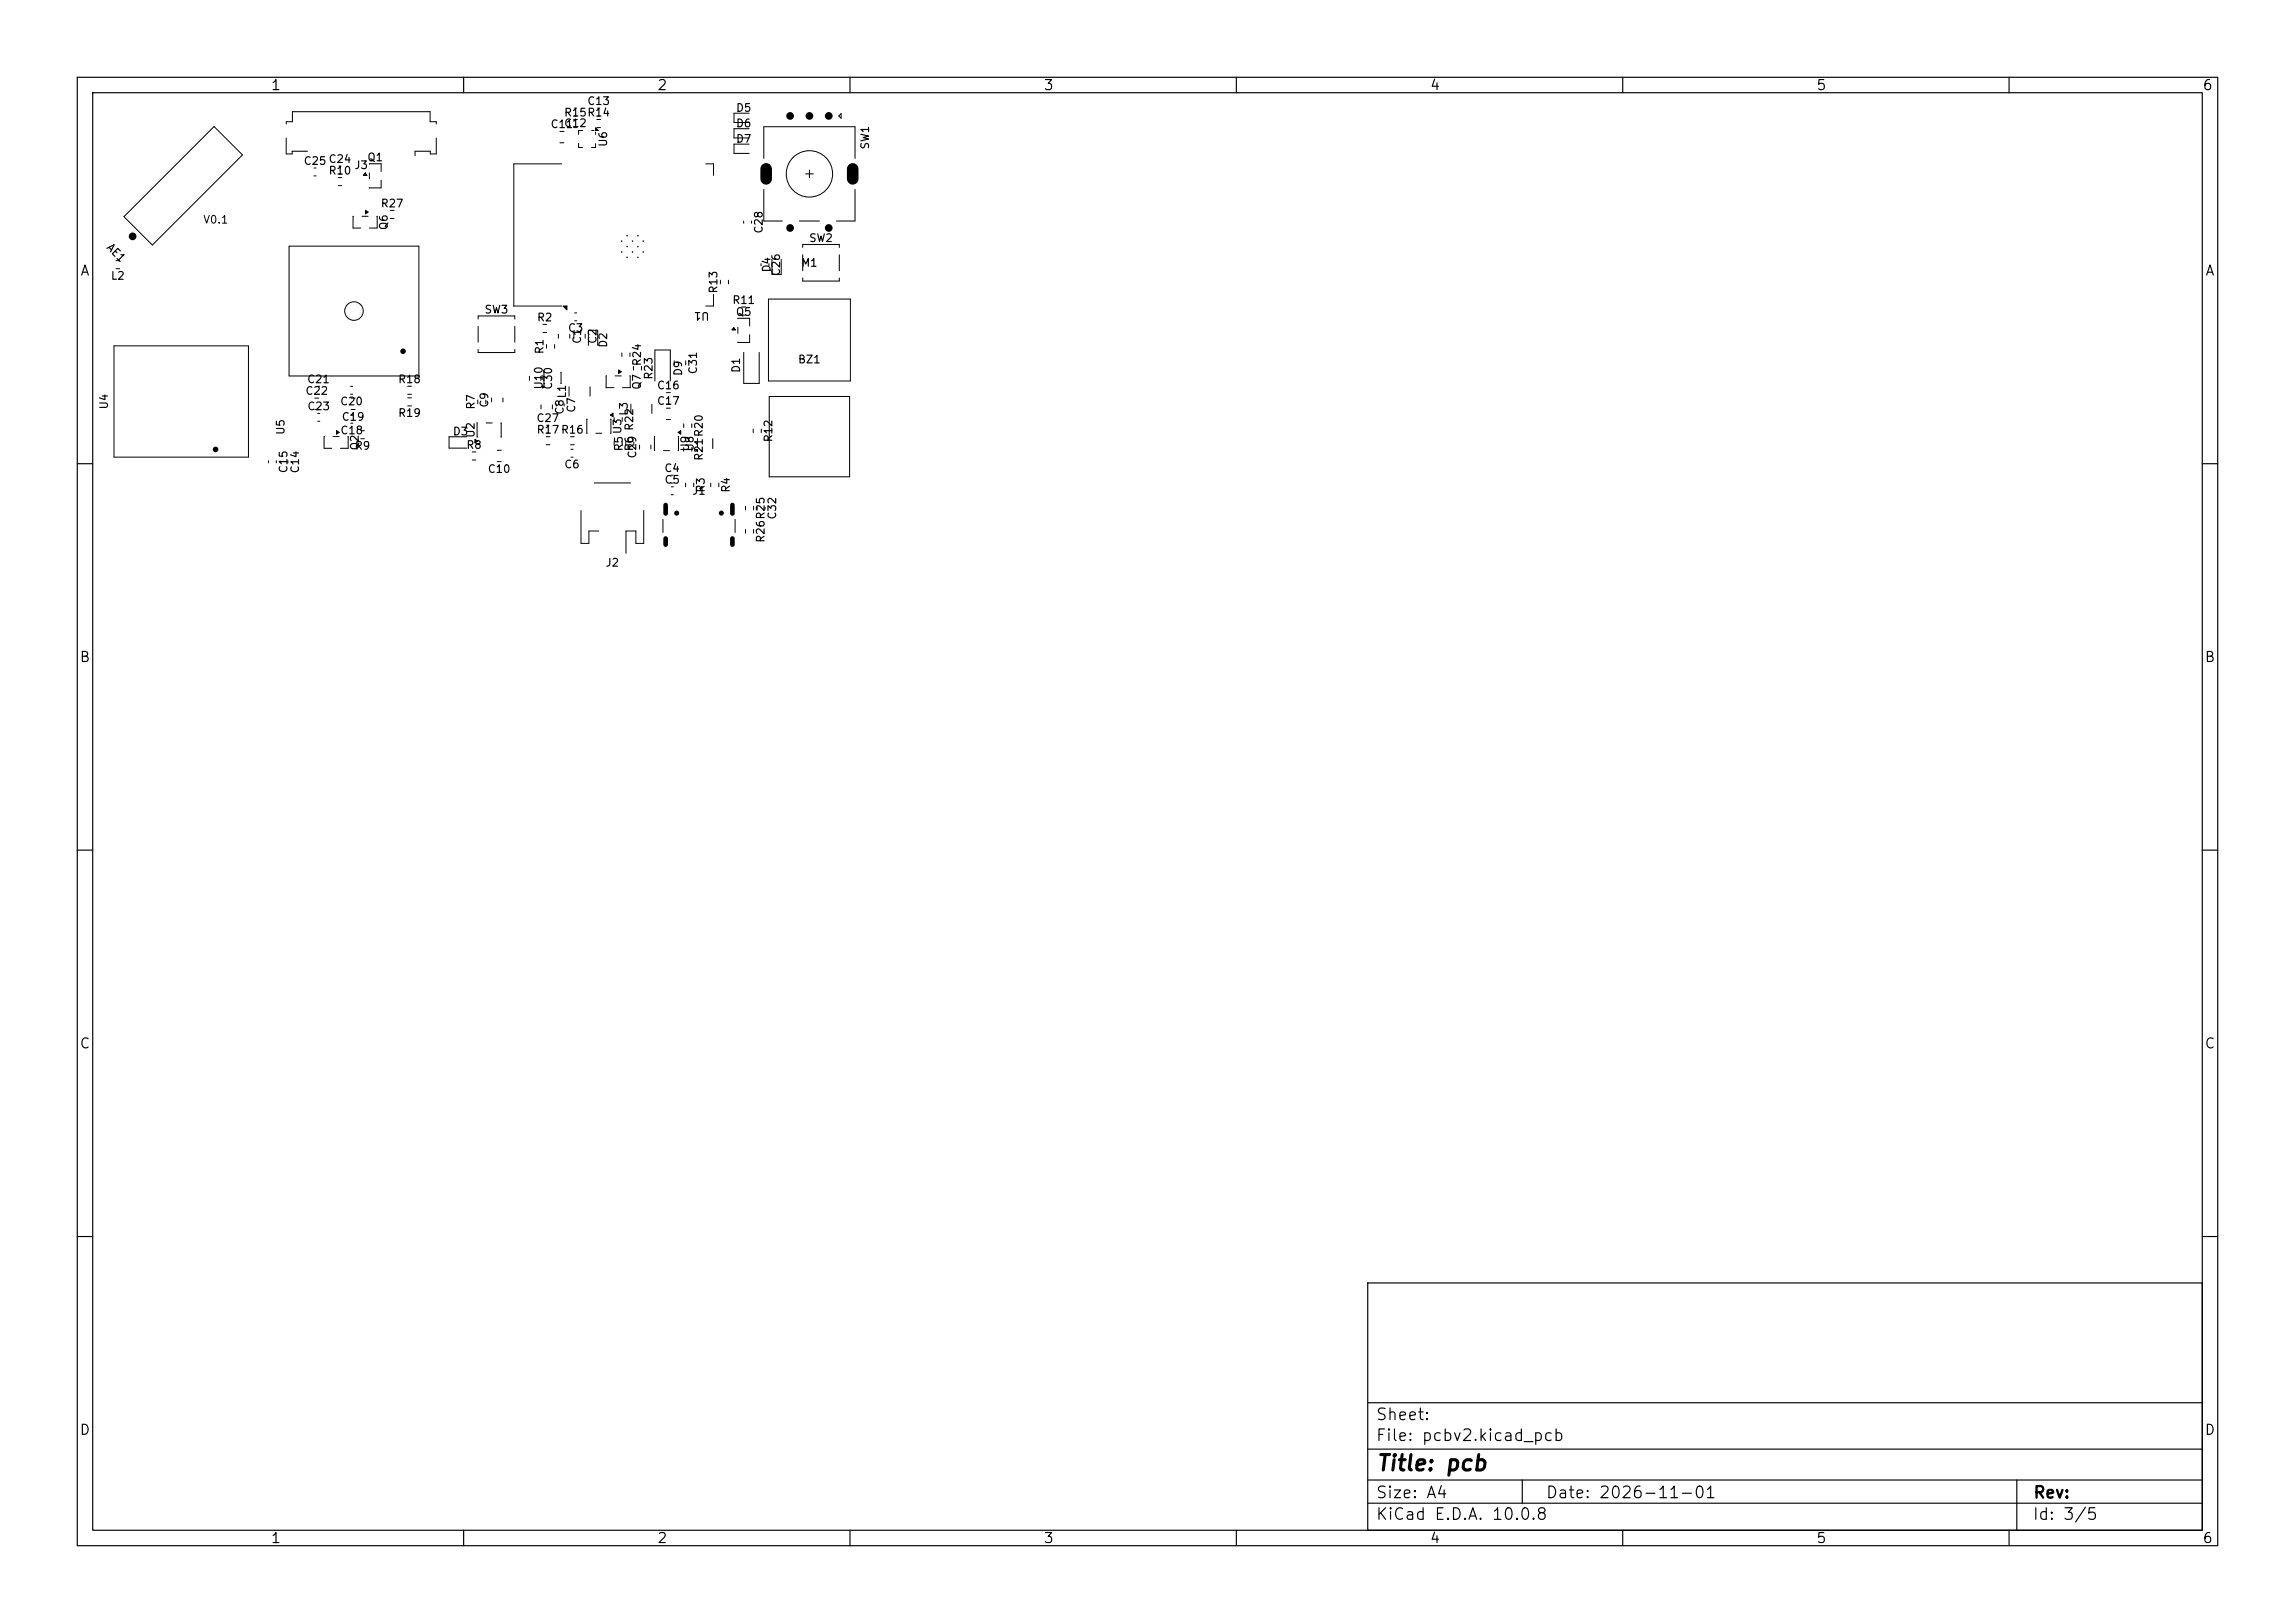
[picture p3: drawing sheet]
<svg xmlns="http://www.w3.org/2000/svg" width="297mm" height="210mm" viewBox="0 0 297 210" stroke-linecap="round" stroke-linejoin="round" font-family="sans-serif">
<defs><g id="words">
<text font-size="2" x="178" y="190.8">Title: pcb</text>
<g font-size="1.5">
<text x="178" y="184.1">Sheet:</text>
<text x="178" y="186.8">File: pcbv2.kicad_pcb</text>
<text x="178" y="197">KiCad E.D.A. 10.0.8</text>
<text x="178" y="194.2">Size: A4</text>
<text x="200" y="194.2">Date: 2026-11-01</text>
<text x="263" y="197">Id: 3/5</text>
<text x="263" y="194.2">Rev:</text>
</g>
<g font-size="1.3">
<text x="35" y="12">1</text>
<text x="85" y="12">2</text>
<text x="135" y="12">3</text>
<text x="185" y="12">4</text>
<text x="235" y="12">5</text>
<text x="285" y="12">6</text>
<text x="10.3" y="36">A</text>
<text x="285.3" y="36">A</text>
<text x="10.2" y="86">B</text>
<text x="285.2" y="86">B</text>
<text x="10.2" y="136">C</text>
<text x="285.2" y="136">C</text>
<text x="10.2" y="186">D</text>
<text x="285.2" y="186">D</text>
<text x="35" y="200">1</text>
<text x="85" y="200">2</text>
<text x="135" y="200">3</text>
<text x="185" y="200">4</text>
<text x="235" y="200">5</text>
<text x="285" y="200">6</text>
</g>
<g font-size="1">
<text x="71.2" y="16.8">C11</text>
<text x="72.9" y="15.3">R15R14</text>
<text x="72.9" y="16.7">C12</text>
<text x="75.9" y="13.8">C13</text>
<text x="95.2" y="16.7">D6</text>
<text x="95.2" y="14.7">D5</text>
<text x="39.2" y="21.6">C25C24</text>
<text x="42.4" y="22.8">R10</text>
<text x="45.8" y="22.1">J3</text>
<text x="47.5" y="21.1">Q1</text>
<text x="78.8" y="19.1" transform="rotate(-90 78.8 19.1)">U6</text>
<text x="95.2" y="18.7">D7</text>
<text x="112.7" y="19.4" transform="rotate(-90 112.7 19.4)">SW1</text>
<text x="26.2" y="29.2">V0.1</text>
<text x="49.2" y="27.1">R27</text>
<text x="50.4" y="29.9" transform="rotate(-90 50.4 29.9)">Q6</text>
<text x="13.5" y="32.2" transform="rotate(45 13.5 32.2)">AE1</text>
<text x="98.9" y="30.3" transform="rotate(-90 98.9 30.3)">C28</text>
<text x="100" y="35.3" transform="rotate(-90 100 35.3)">D4</text>
<text x="101.2" y="35.8" transform="rotate(-90 101.2 35.8)">C26</text>
<text x="103.6" y="34.8">M1</text>
<text x="104.6" y="31.6">SW2</text>
<text x="14.3" y="36.4">L2</text>
<text x="62.6" y="40.8">SW3</text>
<text x="69.4" y="41.8">R2</text>
<text x="91.9" y="40.1" transform="rotate(-180 91.9 40.1)">U1</text>
<text x="93.1" y="38.1" transform="rotate(-90 93.1 38.1)">R13</text>
<text x="94.7" y="39.6">R11</text>
<text x="95.1" y="41.1">Q5</text>
<text x="70.6" y="45.9" transform="rotate(-90 70.6 45.9)">R1</text>
<text x="73.4" y="43.2">C3</text>
<text x="75.4" y="44.6" transform="rotate(-90 75.4 44.6)">C1</text>
<text x="77.4" y="44.6" transform="rotate(-90 77.4 44.6)">C2</text>
<text x="78.8" y="45.1" transform="rotate(-90 78.8 45.1)">D2</text>
<text x="83.2" y="47.5" transform="rotate(-90 83.2 47.5)">R24</text>
<text x="103.2" y="47.3">BZ1</text>
<text x="14.2" y="53.1" transform="rotate(-90 14.2 53.1)">U4</text>
<text x="39.4" y="51.3">C22</text>
<text x="39.7" y="49.8">C21</text>
<text x="39.7" y="53.3">C23</text>
<text x="43.9" y="52.7">C20</text>
<text x="51.4" y="49.8">R18</text>
<text x="61.7" y="53.1" transform="rotate(-90 61.7 53.1)">R7</text>
<text x="63.4" y="52.8" transform="rotate(-90 63.4 52.8)">C9</text>
<text x="70.5" y="50.5" transform="rotate(-90 70.5 50.5)">U10</text>
<text x="71.7" y="50.5" transform="rotate(-90 71.7 50.5)">C30</text>
<text x="73.2" y="53.7" transform="rotate(-90 73.2 53.7)">C8</text>
<text x="73.5" y="51.6" transform="rotate(-90 73.5 51.6)">L1</text>
<text x="74.7" y="53.5" transform="rotate(-90 74.7 53.5)">C7</text>
<text x="81.5" y="53.9" transform="rotate(-90 81.5 53.9)">L3</text>
<text x="83.2" y="50.5" transform="rotate(-90 83.2 50.5)">Q7</text>
<text x="84.7" y="49.2" transform="rotate(-90 84.7 49.2)">R23</text>
<text x="84.9" y="52.6">C17</text>
<text x="84.9" y="50.6">C16</text>
<text x="88.5" y="48.7" transform="rotate(-90 88.5 48.7)">D9</text>
<text x="90.4" y="48.5" transform="rotate(-90 90.4 48.5)">C31</text>
<text x="96" y="48.3" transform="rotate(-90 96 48.3)">D1</text>
<text x="37.1" y="56.4" transform="rotate(-90 37.1 56.4)">U5</text>
<text x="44" y="56.4">C18</text>
<text x="44.1" y="54.7">C19</text>
<text x="45.8" y="58.4">R9</text>
<text x="46.7" y="58.4" transform="rotate(-90 46.7 58.4)">Q2</text>
<text x="51.4" y="54.2">R19</text>
<text x="58.5" y="56.6">D3</text>
<text x="60.3" y="58.3">R8</text>
<text x="61.7" y="56.7" transform="rotate(-90 61.7 56.7)">U2</text>
<text x="69.3" y="54.9">C27</text>
<text x="69.4" y="56.4">R17R16</text>
<text x="80.8" y="58.5" transform="rotate(-90 80.8 58.5)">R5U3</text>
<text x="82.2" y="58.5" transform="rotate(-90 82.2 58.5)">R6 R22</text>
<text x="82.6" y="59.4" transform="rotate(-90 82.6 59.4)">C29</text>
<text x="89.4" y="58.5" transform="rotate(-90 89.4 58.5)">U9</text>
<text x="90" y="58.5" transform="rotate(-90 90 58.5)">U8</text>
<text x="91.2" y="59.7" transform="rotate(-90 91.2 59.7)">R21R20</text>
<text x="100.2" y="57.3" transform="rotate(-90 100.2 57.3)">R12</text>
<text x="37.4" y="61.3" transform="rotate(-90 37.4 61.3)">C15</text>
<text x="38.9" y="61.3" transform="rotate(-90 38.9 61.3)">C14</text>
<text x="63" y="61.4">C10</text>
<text x="72.9" y="60.8">C6</text>
<text x="85.9" y="61.3">C4</text>
<text x="85.9" y="62.8">C5</text>
<text x="89.5" y="64.3">J1</text>
<text x="91.4" y="63.8" transform="rotate(-90 91.4 63.8)">R3</text>
<text x="94.7" y="63.8" transform="rotate(-90 94.7 63.8)">R4</text>
<text x="99.2" y="70.3" transform="rotate(-90 99.2 70.3)">R26R25</text>
<text x="100.7" y="67.3" transform="rotate(-90 100.7 67.3)">C32</text>
<text x="78.3" y="73.6">J2</text>
</g>
</g></defs>
<g fill="none" stroke="#000" stroke-width=".15">
<path d="M10 10h277v190h-277zM12 12h273v186h-273zM60 10v2M110 10v2M160 10v2M210 10v2M260 10v2M10 60h2M285 60h2M10 110h2M285 110h2M10 160h2"/>
<path d="M177 166h108v32h-108zM285 160h2M60 198v2M110 198v2M160 198v2M177 194.5h108M177 191.5h108M177 187.5h108M177 181.5h108M197 191.5v3M210 198v2M260 198v2"/>
<path d="M261 191.5v6.5"/>
</g>
<g fill="none" stroke="#000" stroke-width=".13">
<path d="M27.7 16.4l3.7 3.6-11.7 11.7-3.7-3.7zM37 16.1v-.3h.8v-1.3h17.9v1.3h.8v.3M37 17.9v2h.8v-.3h2M56.5 17.9v2h-.8v-.3h-2v.6M72.5 17h.5M72.5 18.5h.5M74.2 15.5h.5M74.2 16.5h.5M74.3 14h.3M74.3 15h.3M74.9 18.6v.5h.5M75.4 16.9h-.5v.5"/>
<path d="M76.6 16.9h.3M77.1 18.6v.5h-.5M77.1 17.1v.3M77.1 16.5l.3 .4h-.3zM77.2 15.5h.5M77.2 16.5h.5M77.3 14h.3M77.3 15h.3M97 14.7h-2v1.2h2M97 16.7h-2v1.2h2M97 18.7h-2v1.2h2M108.9 14.7v.6l-.4-.3z"/>
<path d="M15 33.7h.5M15 34.8h.5M37.4 31.9h16.8v16.8h-16.8zM40.6 21.7h.3M40.6 22.8h.3M43.8 23h.4M43.8 24h.4M43.9 21.5h.2M43.9 22.5h.2M45.7 28v1.5h1M46.9 28h.7M47.3 22.4l.2 .3h-.5z"/>
<path d="M47.3 27.2l.3 .3-.3 .2zM47.8 21.2h1.5v1M47.8 22.4v.7M48.8 28v1.5h-1M49.3 23.3v1h-1.5M50.5 27.2h.5M50.5 28.3h.5M72.7 21.2h-6.2v18.4h6.2M72.9 39.6h.5v.5zM91.3 21.2h1v1.5M92.3 38.1v1.5h-1M93.2 36.3v.4"/>
<path d="M94.3 36.3v.4M96 39.7h.5M96.2 28.6v.3M97.3 28.6v.3M98.5 34.1v.3M98.9 20.5v-4.1h11.7v4.1M98.9 24.5v4.1h2.3M99.4 38.7h10.7v10.6h-10.7zM99.5 34.1v.3M99.9 33.6v1.9h1.2v-1.9M103.5 28.6h2.5M103.9 32v-.4h4.7v.4"/>
<path d="M103.9 33v2M103.9 36v.4h4.7v-.4M104.3 22.5h.9M104.7 22v1M108.6 33v2M110.6 24.5v4.1h-2.4M14.8 44.8h17.4v14.4h-17.4zM34.7 59.6v.3M35.8 59.6v.3M36.2 59.6v.3M37.3 59.6v.3M40.7 51.5h.6"/>
<path d="M40.7 53h.6M41.1 50h.3M41.1 51h.3M41.1 53.5h.3M41.1 54.5h.3M42 56.5l-.1 1.5h1M43.1 56.5h.8M43.6 55.7l.3 .3-.3 .2zM45 56.5l.1 1.5h-1M45.4 50h.2M45.4 51h.2M45.4 53.7h.3"/>
<path d="M45.4 54.8h.3M45.4 51.5h.6M45.4 53h.6M46.7 55.7h.5M46.7 56.8h.5M52.8 50h.4M52.8 51h.4M52.8 51.5h.4M52.8 52.5h.4M60.4 56.5h-2.3v1.5h2.3M61.1 58.5h.5M61.1 59.5h.5"/>
<path d="M61.5 56.8l.3 .3-.3 .2zM61.8 54.7v1.8M61.8 51.8v.4M61.9 41.3v-.4h4.7v.4M61.9 42.2v2.1M61.9 45.2v.4h4.7v-.4M62.9 51.8v.4M62.9 54.7h.8M63.6 51.5v.5M64.3 58.3h.6M64.3 59.7h.6M64.8 54.7v1.8"/>
<path d="M65.1 51.5v.5M66.6 42.2v2.1M68.5 48.7v.5M70 48.7v.5M70 52.4v.5M70.2 49.9l.2 .2-.2 .1zM70.3 42h.4M70.3 43h.4M70.4 48.2h.1M70.4 48.2v1.4M70.4 49.6h.1M70.7 56.5h.5"/>
<path d="M70.7 57.5h.5M70.7 44.6v.5M70.8 55h.2M70.8 56h.2M71.5 52.4v.5M71.8 44.6v.5M72 52.3v.2M72.3 43.2v.6M72.6 48.2h.1M72.6 49.6h.1M72.6 48.2v1.4M73 52.3v.2"/>
<path d="M73.6 50v1.3M73.7 43.2v.6M73.8 56.5h.5M73.8 57.5h.5M73.9 58.1h.3M73.9 59.2h.3M74.3 43.2v.6M74.4 40.5h.2M74.4 41.5h.2M75.7 43.2v.6M76 54.2v1.9M76.1 44.7v-2h1.2v2"/>
<path d="M76.4 50v1.3M77.1 56.1h.8M78.5 48.6l-.1 1.6h1M79 54.2v1.9M79 53.7l.3-.2v.4zM79.5 54v.5M79.5 57.2v.4M79.6 48.6h.8M80 47.9l.4 .2-.4 .2zM80.5 45.7v.4M80.5 54v.5M80.5 57.2v.4"/>
<path d="M81 57.2v.4M81.5 48.6l.1 1.6h-1M81.5 45.7v.4M81.6 52.3v1.2M82 47.4v.5M82 57.2v.4M82.8 57.6v.5M83 47.4v.5M84.2 57.6v.5M84.4 52.3v1.2M84.7 56.5v1.8M84.7 49.3v-4h2v4"/>
<path d="M85.9 58.3h.7M86.2 52.8h.6M86.2 54.3h.6M86.2 50.8h.6M86.2 52.3h.6M87.3 46.7v.5M87.8 56.5v1.8M87.8 56l.3-.3v.5zM88.5 54.8v.5M88.5 57.9v.5M88.7 46.7v.5M89.5 54.8v.5"/>
<path d="M89.5 57.9v.5M90 58.2h.3v.2zM90.3 56.8v1M92.2 56.8v1.3M95 42.4l.2 .3h-.5zM95.5 41.2h1.5v1M95.5 42.4v.7M96 40.8h.5M96.2 45.6v4h2v-4M97 43.3v1h-1.5M97.5 55.5v.5M98.5 55.5v.5"/>
<path d="M99.6 51.3h10.4v10.4h-10.4zM75.2 66.1v4.2h1v-1.6h1.3M76.9 62.5h4.7M83.3 66.1v4.2h-1v-1.6h-1.3v2.9M85.8 67.2v1.7M86.8 61.5h.3M86.8 62.5h.3M86.9 63h.2M86.9 64h.2M88.7 62.5v.5M89.8 62.5v.5M92 62.5v.5"/>
<path d="M93 62.5v.5M95.1 67.2v1.7M96.5 65.5v.5M96.5 68.5v.5M97.5 65.5v.5M97.5 68.5v.5M98 65.6v.3M99 65.6v.3"/>
<circle cx="104.7" cy="22.5" r="3"/>
<circle cx="45.8" cy="40.2" r="1.2"/>
</g>
<g fill="#000">
<path d="M77.1 16.5l.3 .4h-.3zM47.3 22.4l.2 .3h-.5zM47.3 27.2l.3 .3-.3 .2zM43.6 55.7l.3 .3-.3 .2zM61.5 56.8l.3 .3-.3 .2zM70.2 49.9l.2 .2-.2 .1zM72.9 39.6h.5v.5zM79 53.7l.3-.2v.4zM80 47.9l.4 .2-.4 .2zM87.8 56l.3-.3v.5zM90 58.2h.3v.2zM95 42.4l.2 .3h-.5z"/>
<circle cx="74.9" cy="18.6" r=".06"/>
<circle cx="75.4" cy="16.9" r=".06"/>
<circle cx="76.6" cy="19.1" r=".06"/>
<circle cx="77.1" cy="16.9" r=".06"/>
<circle cx="102.3" cy="15" r=".5"/>
<circle cx="104.7" cy="15" r=".5"/>
<circle cx="107.3" cy="15" r=".5"/>
<circle cx="17.2" cy="30.6" r=".5"/>
<circle cx="80.5" cy="32.6" r=".1"/>
<circle cx="80.5" cy="31.2" r=".1"/>
<circle cx="81.1" cy="33.3" r=".1"/>
<circle cx="81.1" cy="31.9" r=".1"/>
<circle cx="81.1" cy="30.5" r=".1"/>
<circle cx="81.8" cy="32.6" r=".1"/>
<circle cx="81.8" cy="31.2" r=".1"/>
<circle cx="82.5" cy="33.3" r=".1"/>
<circle cx="82.5" cy="31.9" r=".1"/>
<circle cx="82.5" cy="30.5" r=".1"/>
<circle cx="83.2" cy="32.6" r=".1"/>
<circle cx="83.2" cy="31.2" r=".1"/>
<circle cx="102.3" cy="29.5" r=".5"/>
<circle cx="107.3" cy="29.5" r=".5"/>
<circle cx="27.9" cy="58.2" r=".36"/>
<circle cx="52.2" cy="45.5" r=".36"/>
<circle cx="87.6" cy="66.4" r=".33"/>
<circle cx="93.4" cy="66.4" r=".33"/>
</g>
<path d="M86.1 65.3v1.1M86.1 69.7v.8M94.8 65.3v1.1M94.8 69.7v.8" fill="none" stroke="#000" stroke-width=".6"/>
<path d="M99.1 21.9v1.3M110.4 21.9v1.3" fill="none" stroke="#000" stroke-width="1.5"/>
<use href="#words"/>
</svg>
